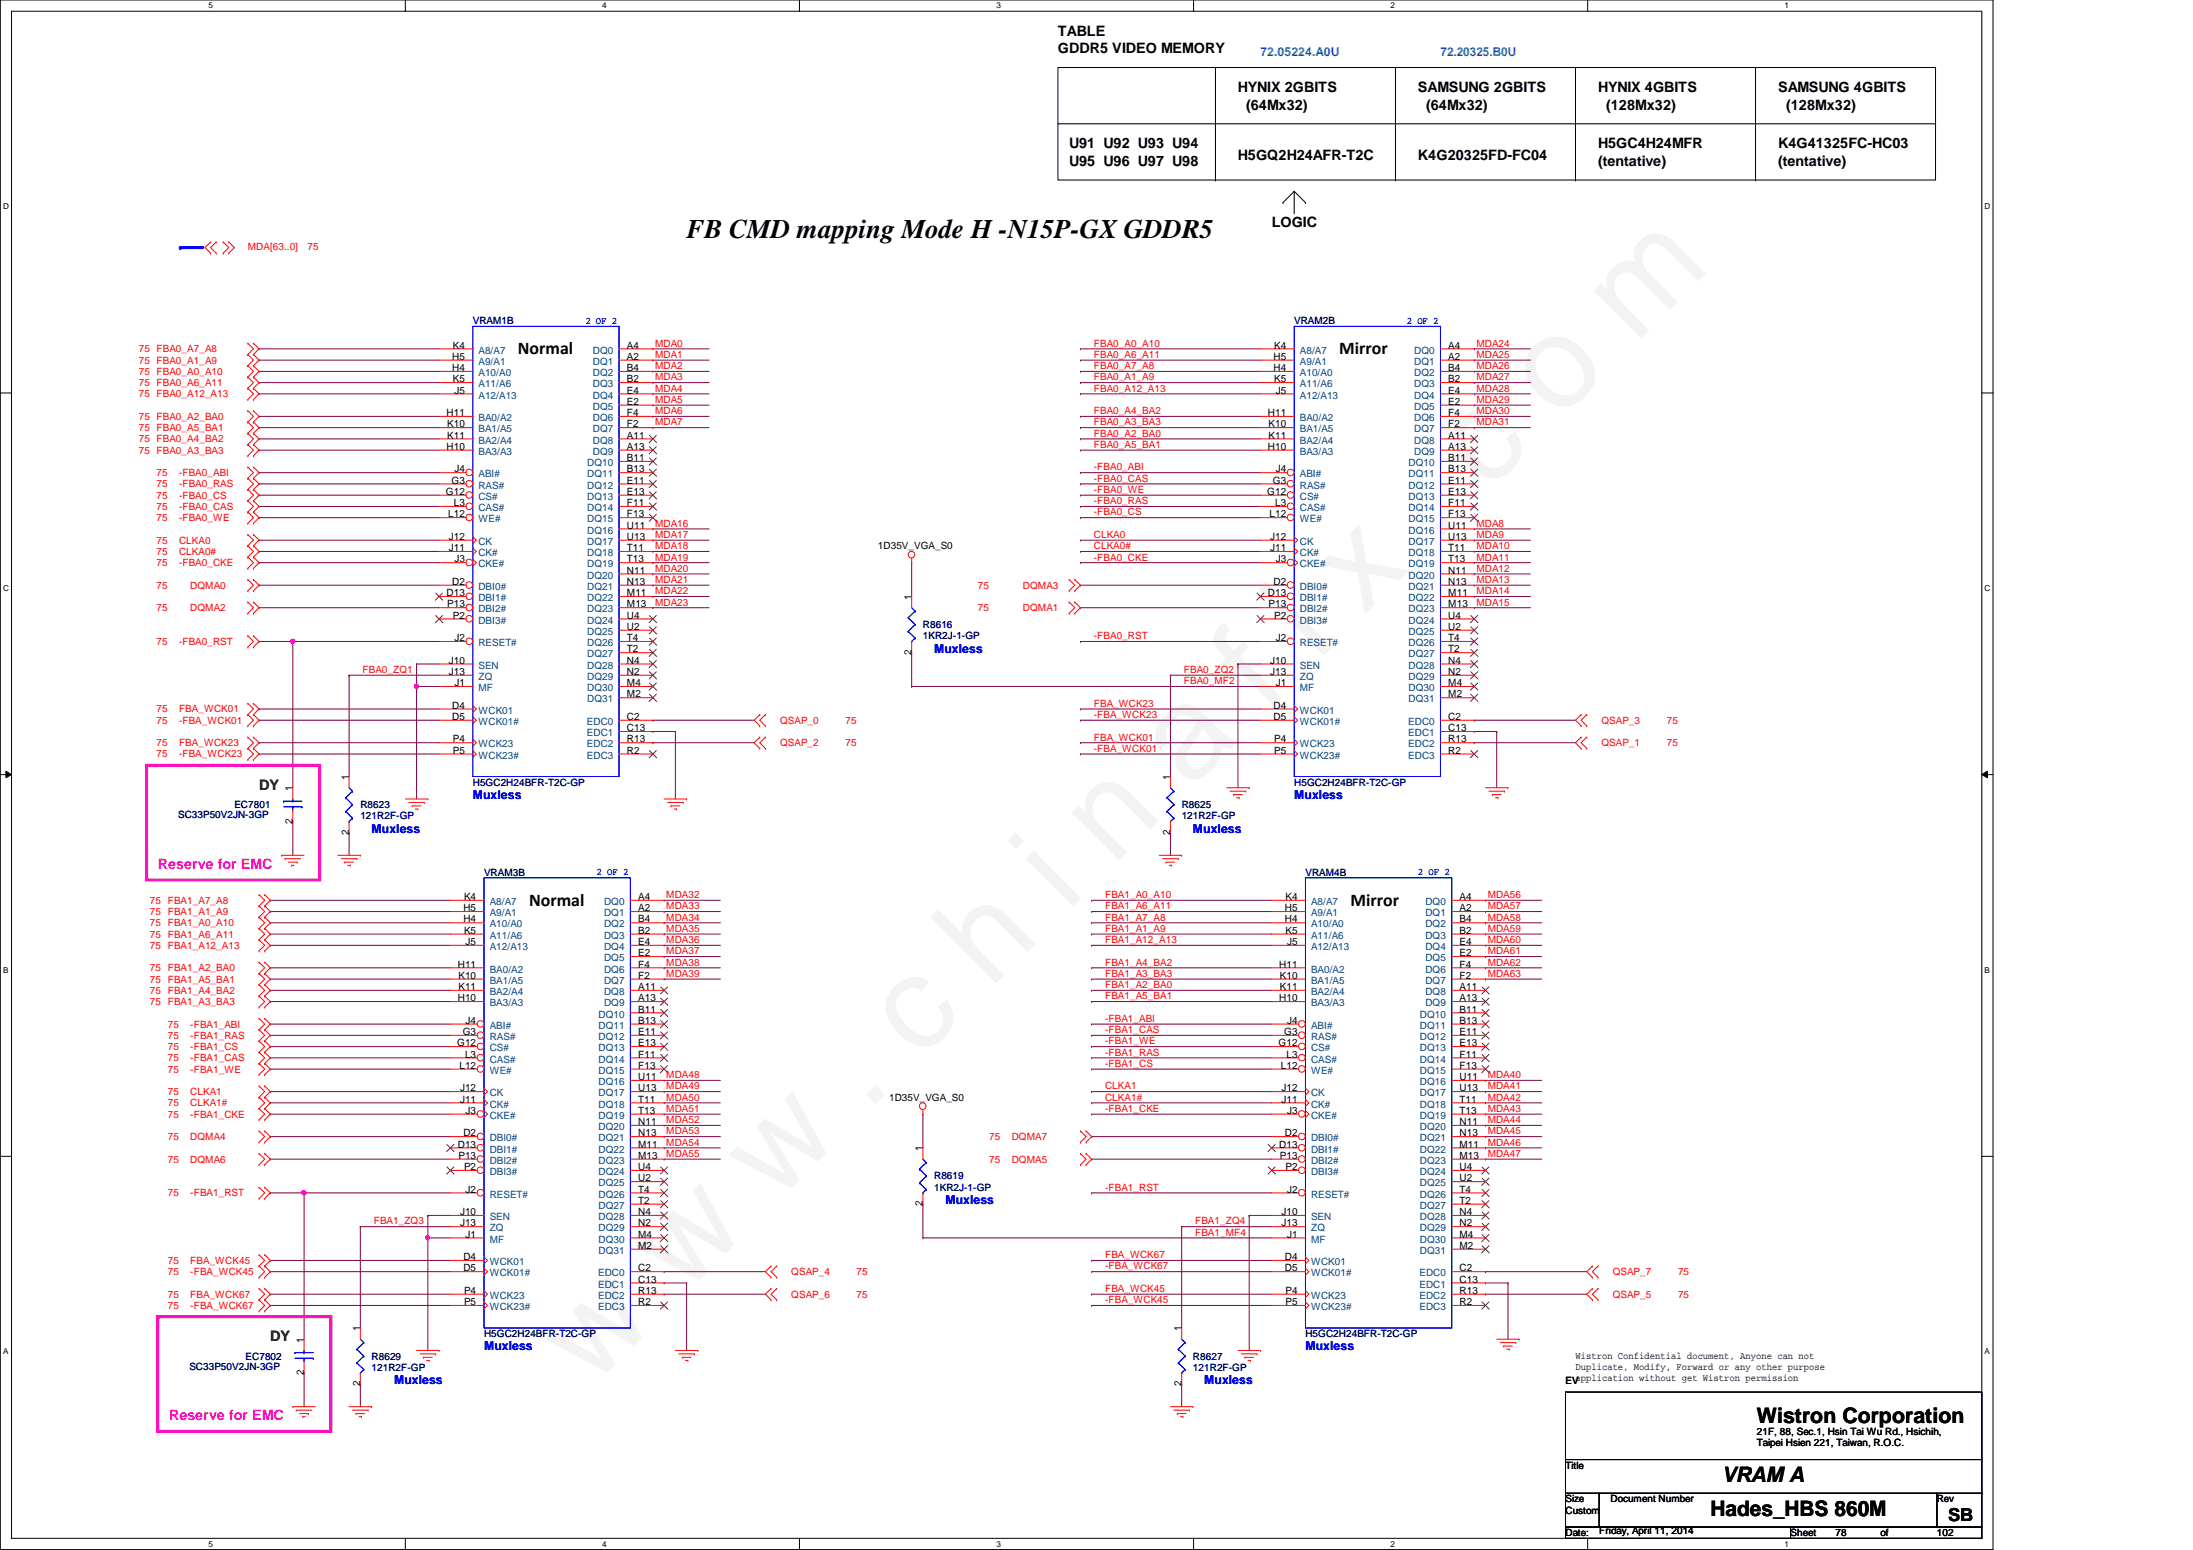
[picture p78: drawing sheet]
<svg xmlns="http://www.w3.org/2000/svg" width="297mm" height="210mm" viewBox="0 0 297 210" stroke-linecap="round" stroke-linejoin="round" font-family="sans-serif">
<defs><g id="words">
<text font-size="17.6" fill="#f00" x="80.1" y="188" transform="rotate(-45 80.1 188)">w w w . c h i n a f i x . c o m</text>
<text font-size="3.6" x="93" y="32.3">FB CMD mapping Mode H -N15P-GX GDDR5</text>
<g font-size="2.9">
<text x="238" y="192.7">Wistron Corporation</text>
<text x="233.2" y="200.7">VRAM A</text>
<text x="231.7" y="205.4">Hades_HBS 860M</text>
</g>
<g font-size="2.4">
<text x="70.1" y="48">Normal</text>
<text x="181.4" y="48">Mirror</text>
<text x="71.7" y="122.7">Normal</text>
<text x="182.9" y="122.7">Mirror</text>
<text x="263.9" y="206">SB</text>
</g>
<g font-size="1.9">
<text x="143.3" y="4.9">TABLE</text>
<text x="143.3" y="7.2">GDDR5 VIDEO MEMORY</text>
<text x="167.7" y="12.5">HYNIX 2GBITS</text>
<text x="168.8" y="14.9">(64Mx32)</text>
<text x="192.1" y="12.5">SAMSUNG 2GBITS</text>
<text x="193.2" y="14.9">(64Mx32)</text>
<text x="216.4" y="12.5">HYNIX 4GBITS</text>
<text x="217.5" y="14.9">(128Mx32)</text>
<text x="240.8" y="12.5">SAMSUNG 4GBITS</text>
<text x="241.9" y="14.9">(128Mx32)</text>
<text x="144.8" y="20.1">U91 U92 U93 U94</text>
<text x="144.8" y="22.5">U95 U96 U97 U98</text>
<text x="167.7" y="21.6">H5GQ2H24AFR-T2C</text>
<text x="192.1" y="21.6">K4G20325FD-FC04</text>
<text x="216.4" y="20.1">H5GC4H24MFR</text>
<text x="216.4" y="22.5">(tentative)</text>
<text x="240.8" y="20.1">K4G41325FC-HC03</text>
<text x="240.8" y="22.5">(tentative)</text>
<text x="172.3" y="30.8">LOGIC</text>
</g>
<g font-size="1.9" fill="#008000">
<text x="35.1" y="107">DY</text>
<text x="36.6" y="181.7">DY</text>
</g>
<g font-size="1.9" fill="#f0f">
<text x="21.4" y="117.6">Reserve for EMC</text>
<text x="22.9" y="192.3">Reserve for EMC</text>
</g>
<g font-size="1.7" fill="#0080ff">
<text x="170.7" y="7.6">72.05224.A0U</text>
<text x="195.1" y="7.6">72.20325.B0U</text>
</g>
<g font-size="1.7" fill="#00f">
<text x="126.5" y="88.4">Muxless</text>
<text x="50.3" y="112.8">Muxless</text>
<text x="64" y="108.2">Muxless</text>
<text x="161.6" y="112.8">Muxless</text>
<text x="175.3" y="108.2">Muxless</text>
<text x="128.1" y="163.1">Muxless</text>
<text x="65.6" y="182.9">Muxless</text>
<text x="176.8" y="182.9">Muxless</text>
<text x="53.4" y="187.5">Muxless</text>
<text x="163.1" y="187.5">Muxless</text>
</g>
<g font-size="1.4" fill="#f00">
<text x="33.6" y="33.8">MDA[63..0]</text>
<text x="41.7" y="33.8">75</text>
<text x="18.8" y="47.7">75 FBA0_A7_A8</text>
<text x="88.7" y="46.9">MDA0</text>
<text x="148.2" y="46.9">FBA0_A0_A10</text>
<text x="200" y="46.9">MDA24</text>
<text x="18.8" y="50.8">75 FBA0_A0_A10</text>
<text x="18.8" y="49.2">75 FBA0_A1_A9</text>
<text x="18.8" y="52.3">75 FBA0_A6_A11</text>
<text x="18.8" y="53.8">75 FBA0_A12_A13</text>
<text x="88.7" y="48.5">MDA1</text>
<text x="88.7" y="51.5">MDA3</text>
<text x="88.7" y="50">MDA2</text>
<text x="88.7" y="53">MDA4</text>
<text x="148.2" y="51.5">FBA0_A1_A9</text>
<text x="148.2" y="48.5">FBA0_A6_A11</text>
<text x="148.2" y="50">FBA0_A7_A8</text>
<text x="148.2" y="53">FBA0_A12_A13</text>
<text x="200" y="48.5">MDA25</text>
<text x="200" y="53">MDA28</text>
<text x="200" y="51.5">MDA27</text>
<text x="200" y="50">MDA26</text>
<text x="18.8" y="56.9">75 FBA0_A2_BA0</text>
<text x="18.8" y="59.9">75 FBA0_A4_BA2</text>
<text x="18.8" y="58.4">75 FBA0_A5_BA1</text>
<text x="88.7" y="54.6">MDA5</text>
<text x="88.7" y="56.1">MDA6</text>
<text x="88.7" y="57.6">MDA7</text>
<text x="148.2" y="59.1">FBA0_A2_BA0</text>
<text x="148.2" y="57.6">FBA0_A3_BA3</text>
<text x="148.2" y="56.1">FBA0_A4_BA2</text>
<text x="200" y="57.6">MDA31</text>
<text x="200" y="56.1">MDA30</text>
<text x="200" y="54.6">MDA29</text>
<text x="18.8" y="61.4">75 FBA0_A3_BA3</text>
<text x="21.2" y="66">75</text>
<text x="21.2" y="64.5">75</text>
<text x="24.3" y="66">-FBA0_RAS</text>
<text x="24.3" y="64.5">-FBA0_ABI</text>
<text x="148.2" y="63.7">-FBA0_ABI</text>
<text x="148.2" y="60.7">FBA0_A5_BA1</text>
<text x="148.2" y="65.2">-FBA0_CAS</text>
<text x="21.2" y="69">75</text>
<text x="21.2" y="70.6">75</text>
<text x="21.2" y="67.5">75</text>
<text x="24.3" y="69">-FBA0_CAS</text>
<text x="24.3" y="70.6">-FBA0_WE</text>
<text x="24.3" y="67.5">-FBA0_CS</text>
<text x="88.7" y="71.3">MDA16</text>
<text x="148.2" y="68.3">-FBA0_RAS</text>
<text x="148.2" y="66.8">-FBA0_WE</text>
<text x="148.2" y="69.8">-FBA0_CS</text>
<text x="200" y="71.3">MDA8</text>
<text x="21.2" y="76.7">75</text>
<text x="21.2" y="73.6">75</text>
<text x="21.2" y="75.1">75</text>
<text x="24.3" y="76.7">-FBA0_CKE</text>
<text x="24.3" y="73.6">CLKA0</text>
<text x="24.3" y="75.1">CLKA0#</text>
<text x="88.7" y="72.9">MDA17</text>
<text x="88.7" y="77.4">MDA20</text>
<text x="88.7" y="75.9">MDA19</text>
<text x="88.7" y="74.4">MDA18</text>
<text x="148.2" y="75.9">-FBA0_CKE</text>
<text x="148.2" y="72.9">CLKA0</text>
<text x="148.2" y="74.4">CLKA0#</text>
<text x="200" y="72.9">MDA9</text>
<text x="200" y="77.4">MDA12</text>
<text x="200" y="75.9">MDA11</text>
<text x="200" y="74.4">MDA10</text>
<text x="21.2" y="82.8">75</text>
<text x="21.2" y="79.7">75</text>
<text x="25.8" y="82.8">DQMA2</text>
<text x="25.8" y="79.7">DQMA0</text>
<text x="88.7" y="82">MDA23</text>
<text x="88.7" y="80.5">MDA22</text>
<text x="88.7" y="79">MDA21</text>
<text x="132.5" y="82.8">75</text>
<text x="132.5" y="79.7">75</text>
<text x="138.6" y="82.8">DQMA1</text>
<text x="138.6" y="79.7">DQMA3</text>
<text x="200" y="82">MDA15</text>
<text x="200" y="80.5">MDA14</text>
<text x="200" y="79">MDA13</text>
<text x="21.2" y="87.3">75</text>
<text x="24.3" y="87.3">-FBA0_RST</text>
<text x="148.2" y="86.6">-FBA0_RST</text>
<text x="49.1" y="91.1">FBA0_ZQ1</text>
<text x="148.2" y="95.7">FBA_WCK23</text>
<text x="160.4" y="92.7">FBA0_MF2</text>
<text x="160.4" y="91.1">FBA0_ZQ2</text>
<text x="21.2" y="101">75</text>
<text x="21.2" y="96.5">75</text>
<text x="21.2" y="98">75</text>
<text x="24.3" y="101">FBA_WCK23</text>
<text x="24.3" y="96.5">FBA_WCK01</text>
<text x="24.3" y="98">-FBA_WCK01</text>
<text x="105.7" y="101">QSAP_2</text>
<text x="105.7" y="98">QSAP_0</text>
<text x="114.5" y="101">75</text>
<text x="114.5" y="98">75</text>
<text x="148.2" y="100.3">FBA_WCK01</text>
<text x="148.2" y="101.8">-FBA_WCK01</text>
<text x="148.2" y="97.2">-FBA_WCK23</text>
<text x="216.9" y="98">QSAP_3</text>
<text x="216.9" y="101">QSAP_1</text>
<text x="225.8" y="98">75</text>
<text x="225.8" y="101">75</text>
<text x="21.2" y="102.6">75</text>
<text x="24.3" y="102.6">-FBA_WCK23</text>
<text x="20.3" y="125.4">75 FBA1_A0_A10</text>
<text x="20.3" y="123.9">75 FBA1_A1_A9</text>
<text x="20.3" y="122.4">75 FBA1_A7_A8</text>
<text x="90.3" y="123.1">MDA33</text>
<text x="90.3" y="121.6">MDA32</text>
<text x="90.3" y="124.7">MDA34</text>
<text x="149.7" y="121.6">FBA1_A0_A10</text>
<text x="149.7" y="123.1">FBA1_A6_A11</text>
<text x="149.7" y="124.7">FBA1_A7_A8</text>
<text x="201.5" y="121.6">MDA56</text>
<text x="201.5" y="124.7">MDA58</text>
<text x="201.5" y="123.1">MDA57</text>
<text x="20.3" y="131.5">75 FBA1_A2_BA0</text>
<text x="20.3" y="127">75 FBA1_A6_A11</text>
<text x="20.3" y="128.5">75 FBA1_A12_A13</text>
<text x="90.3" y="126.2">MDA35</text>
<text x="90.3" y="130.8">MDA38</text>
<text x="90.3" y="129.2">MDA37</text>
<text x="90.3" y="127.7">MDA36</text>
<text x="149.7" y="126.2">FBA1_A1_A9</text>
<text x="149.7" y="130.8">FBA1_A4_BA2</text>
<text x="149.7" y="127.7">FBA1_A12_A13</text>
<text x="201.5" y="126.2">MDA59</text>
<text x="201.5" y="127.7">MDA60</text>
<text x="201.5" y="129.2">MDA61</text>
<text x="201.5" y="130.8">MDA62</text>
<text x="20.3" y="136.1">75 FBA1_A3_BA3</text>
<text x="20.3" y="134.6">75 FBA1_A4_BA2</text>
<text x="20.3" y="133.1">75 FBA1_A5_BA1</text>
<text x="90.3" y="132.3">MDA39</text>
<text x="149.7" y="133.8">FBA1_A2_BA0</text>
<text x="149.7" y="132.3">FBA1_A3_BA3</text>
<text x="149.7" y="135.3">FBA1_A5_BA1</text>
<text x="201.5" y="132.3">MDA63</text>
<text x="22.7" y="140.7">75</text>
<text x="22.7" y="143.7">75</text>
<text x="22.7" y="142.2">75</text>
<text x="22.7" y="139.1">75</text>
<text x="25.8" y="140.7">-FBA1_RAS</text>
<text x="25.8" y="143.7">-FBA1_CAS</text>
<text x="25.8" y="142.2">-FBA1_CS</text>
<text x="25.8" y="139.1">-FBA1_ABI</text>
<text x="149.7" y="138.4">-FBA1_ABI</text>
<text x="149.7" y="143">-FBA1_RAS</text>
<text x="149.7" y="139.9">-FBA1_CAS</text>
<text x="149.7" y="141.4">-FBA1_WE</text>
<text x="22.7" y="145.2">75</text>
<text x="22.7" y="148.3">75</text>
<text x="22.7" y="149.8">75</text>
<text x="25.8" y="145.2">-FBA1_WE</text>
<text x="25.8" y="148.3">CLKA1</text>
<text x="25.8" y="149.8">CLKA1#</text>
<text x="90.3" y="149.1">MDA50</text>
<text x="90.3" y="147.5">MDA49</text>
<text x="90.3" y="146">MDA48</text>
<text x="149.7" y="144.5">-FBA1_CS</text>
<text x="149.7" y="147.5">CLKA1</text>
<text x="149.7" y="149.1">CLKA1#</text>
<text x="201.5" y="146">MDA40</text>
<text x="201.5" y="149.1">MDA42</text>
<text x="201.5" y="147.5">MDA41</text>
<text x="22.7" y="151.3">75</text>
<text x="22.7" y="154.4">75</text>
<text x="25.8" y="151.3">-FBA1_CKE</text>
<text x="25.8" y="154.4">DQMA4</text>
<text x="90.3" y="150.6">MDA51</text>
<text x="90.3" y="155.2">MDA54</text>
<text x="90.3" y="153.6">MDA53</text>
<text x="90.3" y="152.1">MDA52</text>
<text x="134" y="154.4">75</text>
<text x="137" y="154.4">DQMA7</text>
<text x="149.7" y="150.6">-FBA1_CKE</text>
<text x="201.5" y="152.1">MDA44</text>
<text x="201.5" y="150.6">MDA43</text>
<text x="201.5" y="155.2">MDA46</text>
<text x="201.5" y="153.6">MDA45</text>
<text x="22.7" y="157.4">75</text>
<text x="25.8" y="157.4">DQMA6</text>
<text x="90.3" y="156.7">MDA55</text>
<text x="134" y="157.4">75</text>
<text x="137" y="157.4">DQMA5</text>
<text x="149.7" y="161.2">-FBA1_RST</text>
<text x="201.5" y="156.7">MDA47</text>
<text x="22.7" y="162">75</text>
<text x="25.8" y="162">-FBA1_RST</text>
<text x="50.6" y="165.8">FBA1_ZQ3</text>
<text x="161.9" y="167.3">FBA1_MF4</text>
<text x="161.9" y="165.8">FBA1_ZQ4</text>
<text x="22.7" y="171.2">75</text>
<text x="22.7" y="172.7">75</text>
<text x="25.8" y="171.2">FBA_WCK45</text>
<text x="25.8" y="172.7">-FBA_WCK45</text>
<text x="107.2" y="172.7">QSAP_4</text>
<text x="116" y="172.7">75</text>
<text x="149.7" y="170.4">FBA_WCK67</text>
<text x="149.7" y="171.9">-FBA_WCK67</text>
<text x="218.4" y="172.7">QSAP_7</text>
<text x="227.3" y="172.7">75</text>
<text x="22.7" y="175.7">75</text>
<text x="22.7" y="177.2">75</text>
<text x="25.8" y="175.7">FBA_WCK67</text>
<text x="25.8" y="177.2">-FBA_WCK67</text>
<text x="107.2" y="175.7">QSAP_6</text>
<text x="116" y="175.7">75</text>
<text x="149.7" y="175">FBA_WCK45</text>
<text x="149.7" y="176.5">-FBA_WCK45</text>
<text x="218.4" y="175.7">QSAP_5</text>
<text x="227.3" y="175.7">75</text>
</g>
<g font-size="1.4">
<text x="61.3" y="47.2">K4</text>
<text x="84.9" y="47.2">A4</text>
<text x="172.6" y="47.2">K4</text>
<text x="196.2" y="47.2">A4</text>
<text x="61.3" y="50.2">H4</text>
<text x="61.3" y="48.7">H5</text>
<text x="61.3" y="51.8">K5</text>
<text x="61.5" y="53.3">J5</text>
<text x="84.9" y="48.7">A2</text>
<text x="84.9" y="50.2">B4</text>
<text x="84.9" y="51.8">B2</text>
<text x="84.9" y="53.3">E4</text>
<text x="172.5" y="50.2">H4</text>
<text x="172.5" y="48.7">H5</text>
<text x="172.6" y="51.8">K5</text>
<text x="172.8" y="53.3">J5</text>
<text x="196.2" y="48.7">A2</text>
<text x="196.2" y="50.2">B4</text>
<text x="196.2" y="51.8">B2</text>
<text x="196.2" y="53.3">E4</text>
<text x="60.5" y="56.3">H11</text>
<text x="60.6" y="57.9">K10</text>
<text x="60.6" y="59.4">K11</text>
<text x="84.9" y="54.8">E2</text>
<text x="84.9" y="56.3">F4</text>
<text x="84.9" y="57.9">F2</text>
<text x="84.9" y="59.4">A11</text>
<text x="171.7" y="56.3">H11</text>
<text x="171.8" y="57.9">K10</text>
<text x="171.8" y="59.4">K11</text>
<text x="196.2" y="54.8">E2</text>
<text x="196.2" y="56.3">F4</text>
<text x="196.2" y="57.9">F2</text>
<text x="196.2" y="59.4">A11</text>
<text x="60.5" y="60.9">H10</text>
<text x="61.2" y="65.5">G3</text>
<text x="61.5" y="64">J4</text>
<text x="84.9" y="62.4">B11</text>
<text x="84.9" y="64">B13</text>
<text x="84.9" y="65.5">E11</text>
<text x="84.9" y="60.9">A13</text>
<text x="171.7" y="60.9">H10</text>
<text x="172.4" y="65.5">G3</text>
<text x="172.8" y="64">J4</text>
<text x="196.2" y="62.4">B11</text>
<text x="196.2" y="64">B13</text>
<text x="196.2" y="65.5">E11</text>
<text x="196.2" y="60.9">A13</text>
<text x="60.4" y="67">G12</text>
<text x="60.7" y="70.1">L12</text>
<text x="61.5" y="68.5">L3</text>
<text x="84.9" y="67">E13</text>
<text x="84.9" y="68.5">F11</text>
<text x="84.9" y="70.1">F13</text>
<text x="84.9" y="71.6">U11</text>
<text x="171.7" y="67">G12</text>
<text x="172" y="70.1">L12</text>
<text x="172.7" y="68.5">L3</text>
<text x="196.2" y="67">E13</text>
<text x="196.2" y="68.5">F11</text>
<text x="196.2" y="70.1">F13</text>
<text x="196.2" y="71.6">U11</text>
<text x="60.8" y="74.6">J11</text>
<text x="60.8" y="73.1">J12</text>
<text x="61.5" y="76.2">J3</text>
<text x="84.9" y="73.1">U13</text>
<text x="84.9" y="74.6">T11</text>
<text x="84.9" y="76.2">T13</text>
<text x="84.9" y="77.7">N11</text>
<text x="118.9" y="74.4">1D35V_VGA_S0</text>
<text x="172" y="74.6">J11</text>
<text x="172" y="73.1">J12</text>
<text x="172.8" y="76.2">J3</text>
<text x="196.2" y="73.1">U13</text>
<text x="196.2" y="74.6">T11</text>
<text x="196.2" y="76.2">T13</text>
<text x="196.2" y="77.7">N11</text>
<text x="60.5" y="80.7">D13</text>
<text x="60.6" y="82.3">P13</text>
<text x="61.3" y="79.2">D2</text>
<text x="61.3" y="83.8">P2</text>
<text x="84.9" y="79.2">N13</text>
<text x="84.9" y="80.7">M11</text>
<text x="84.9" y="82.3">M13</text>
<text x="84.9" y="83.8">U4</text>
<text x="123.4" y="81.2" transform="rotate(-90 123.4 81.2)">1</text>
<text x="171.7" y="80.7">D13</text>
<text x="171.8" y="82.3">P13</text>
<text x="172.5" y="79.2">D2</text>
<text x="172.6" y="83.8">P2</text>
<text x="196.2" y="79.2">N13</text>
<text x="196.2" y="80.7">M11</text>
<text x="196.2" y="82.3">M13</text>
<text x="196.2" y="83.8">U4</text>
<text x="60.8" y="89.9">J10</text>
<text x="61.5" y="86.8">J2</text>
<text x="84.9" y="85.3">U2</text>
<text x="84.9" y="86.8">T4</text>
<text x="84.9" y="88.3">T2</text>
<text x="84.9" y="89.9">N4</text>
<text x="123.4" y="88.7" transform="rotate(-90 123.4 88.7)">2</text>
<text x="172" y="89.9">J10</text>
<text x="172.8" y="86.8">J2</text>
<text x="196.2" y="85.3">U2</text>
<text x="196.2" y="86.8">T4</text>
<text x="196.2" y="88.3">T2</text>
<text x="196.2" y="89.9">N4</text>
<text x="60.8" y="91.4">J13</text>
<text x="61.3" y="96">D4</text>
<text x="61.5" y="92.9">J1</text>
<text x="84.9" y="91.4">N2</text>
<text x="84.9" y="92.9">M4</text>
<text x="84.9" y="94.4">M2</text>
<text x="172" y="91.4">J13</text>
<text x="172.5" y="96">D4</text>
<text x="172.8" y="92.9">J1</text>
<text x="196.2" y="91.4">N2</text>
<text x="196.2" y="92.9">M4</text>
<text x="196.2" y="94.4">M2</text>
<text x="61.3" y="97.5">D5</text>
<text x="61.3" y="100.5">P4</text>
<text x="84.9" y="97.5">C2</text>
<text x="84.9" y="99">C13</text>
<text x="84.9" y="100.5">R13</text>
<text x="172.5" y="97.5">D5</text>
<text x="172.6" y="100.5">P4</text>
<text x="196.2" y="97.5">C2</text>
<text x="196.2" y="99">C13</text>
<text x="196.2" y="100.5">R13</text>
<text x="39.6" y="107.1" transform="rotate(-90 39.6 107.1)">1</text>
<text x="47.2" y="105.6" transform="rotate(-90 47.2 105.6)">1</text>
<text x="61.3" y="102.1">P5</text>
<text x="84.9" y="102.1">R2</text>
<text x="158.5" y="105.6" transform="rotate(-90 158.5 105.6)">1</text>
<text x="172.6" y="102.1">P5</text>
<text x="196.2" y="102.1">R2</text>
<text x="39.6" y="111.5" transform="rotate(-90 39.6 111.5)">2</text>
<text x="47.2" y="113.1" transform="rotate(-90 47.2 113.1)">2</text>
<text x="158.5" y="113.1" transform="rotate(-90 158.5 113.1)">2</text>
<text x="62.8" y="124.9">H4</text>
<text x="62.8" y="123.4">H5</text>
<text x="62.9" y="121.9">K4</text>
<text x="86.4" y="121.9">A4</text>
<text x="86.4" y="123.4">A2</text>
<text x="86.4" y="124.9">B4</text>
<text x="174" y="124.9">H4</text>
<text x="174" y="123.4">H5</text>
<text x="174.1" y="121.9">K4</text>
<text x="197.7" y="121.9">A4</text>
<text x="197.7" y="123.4">A2</text>
<text x="197.7" y="124.9">B4</text>
<text x="62" y="131">H11</text>
<text x="62.9" y="126.4">K5</text>
<text x="63.1" y="128">J5</text>
<text x="86.4" y="126.4">B2</text>
<text x="86.4" y="128">E4</text>
<text x="86.4" y="129.5">E2</text>
<text x="86.4" y="131">F4</text>
<text x="173.3" y="131">H11</text>
<text x="174.1" y="126.4">K5</text>
<text x="174.3" y="128">J5</text>
<text x="197.7" y="126.4">B2</text>
<text x="197.7" y="128">E4</text>
<text x="197.7" y="129.5">E2</text>
<text x="197.7" y="131">F4</text>
<text x="62" y="135.6">H10</text>
<text x="62.1" y="132.5">K10</text>
<text x="62.1" y="134.1">K11</text>
<text x="86.4" y="137.1">B11</text>
<text x="86.4" y="132.5">F2</text>
<text x="86.4" y="134.1">A11</text>
<text x="86.4" y="135.6">A13</text>
<text x="173.3" y="135.6">H10</text>
<text x="173.4" y="132.5">K10</text>
<text x="173.4" y="134.1">K11</text>
<text x="197.7" y="137.1">B11</text>
<text x="197.7" y="132.5">F2</text>
<text x="197.7" y="134.1">A11</text>
<text x="197.7" y="135.6">A13</text>
<text x="61.9" y="141.7">G12</text>
<text x="62.7" y="140.2">G3</text>
<text x="63" y="143.2">L3</text>
<text x="63.1" y="138.6">J4</text>
<text x="86.4" y="138.6">B13</text>
<text x="86.4" y="140.2">E11</text>
<text x="86.4" y="141.7">E13</text>
<text x="86.4" y="143.2">F11</text>
<text x="173.2" y="141.7">G12</text>
<text x="173.9" y="140.2">G3</text>
<text x="174.2" y="143.2">L3</text>
<text x="174.3" y="138.6">J4</text>
<text x="197.7" y="138.6">B13</text>
<text x="197.7" y="140.2">E11</text>
<text x="197.7" y="141.7">E13</text>
<text x="197.7" y="143.2">F11</text>
<text x="62.2" y="144.7">L12</text>
<text x="62.3" y="149.3">J11</text>
<text x="62.3" y="147.8">J12</text>
<text x="86.4" y="144.7">F13</text>
<text x="86.4" y="146.3">U11</text>
<text x="86.4" y="147.8">U13</text>
<text x="86.4" y="149.3">T11</text>
<text x="120.4" y="149.1">1D35V_VGA_S0</text>
<text x="173.5" y="144.7">L12</text>
<text x="173.6" y="149.3">J11</text>
<text x="173.6" y="147.8">J12</text>
<text x="197.7" y="144.7">F13</text>
<text x="197.7" y="146.3">U11</text>
<text x="197.7" y="147.8">U13</text>
<text x="197.7" y="149.3">T11</text>
<text x="62" y="155.4">D13</text>
<text x="62.8" y="153.9">D2</text>
<text x="63.1" y="150.8">J3</text>
<text x="86.4" y="150.8">T13</text>
<text x="86.4" y="152.4">N11</text>
<text x="86.4" y="153.9">N13</text>
<text x="86.4" y="155.4">M11</text>
<text x="125" y="155.9" transform="rotate(-90 125 155.9)">1</text>
<text x="173.3" y="155.4">D13</text>
<text x="174" y="153.9">D2</text>
<text x="174.3" y="150.8">J3</text>
<text x="197.7" y="150.8">T13</text>
<text x="197.7" y="152.4">N11</text>
<text x="197.7" y="153.9">N13</text>
<text x="197.7" y="155.4">M11</text>
<text x="62.1" y="156.9">P13</text>
<text x="62.9" y="158.5">P2</text>
<text x="63.1" y="161.5">J2</text>
<text x="86.4" y="156.9">M13</text>
<text x="86.4" y="158.5">U4</text>
<text x="86.4" y="160">U2</text>
<text x="86.4" y="161.5">T4</text>
<text x="173.4" y="156.9">P13</text>
<text x="174.1" y="158.5">P2</text>
<text x="174.3" y="161.5">J2</text>
<text x="197.7" y="156.9">M13</text>
<text x="197.7" y="158.5">U4</text>
<text x="197.7" y="160">U2</text>
<text x="197.7" y="161.5">T4</text>
<text x="62.3" y="166.1">J13</text>
<text x="62.3" y="164.5">J10</text>
<text x="63.1" y="167.6">J1</text>
<text x="86.4" y="163">T2</text>
<text x="86.4" y="164.5">N4</text>
<text x="86.4" y="166.1">N2</text>
<text x="86.4" y="167.6">M4</text>
<text x="125" y="163.4" transform="rotate(-90 125 163.4)">2</text>
<text x="173.6" y="166.1">J13</text>
<text x="173.6" y="164.5">J10</text>
<text x="174.3" y="167.6">J1</text>
<text x="197.7" y="163">T2</text>
<text x="197.7" y="164.5">N4</text>
<text x="197.7" y="166.1">N2</text>
<text x="197.7" y="167.6">M4</text>
<text x="62.8" y="172.2">D5</text>
<text x="62.8" y="170.6">D4</text>
<text x="86.4" y="169.1">M2</text>
<text x="86.4" y="172.2">C2</text>
<text x="86.4" y="173.7">C13</text>
<text x="174" y="172.2">D5</text>
<text x="174" y="170.6">D4</text>
<text x="197.7" y="169.1">M2</text>
<text x="197.7" y="172.2">C2</text>
<text x="197.7" y="173.7">C13</text>
<text x="62.9" y="175.2">P4</text>
<text x="62.9" y="176.7">P5</text>
<text x="86.4" y="175.2">R13</text>
<text x="86.4" y="176.7">R2</text>
<text x="174.1" y="175.2">P4</text>
<text x="174.1" y="176.7">P5</text>
<text x="197.7" y="175.2">R13</text>
<text x="197.7" y="176.7">R2</text>
<text x="41.1" y="181.8" transform="rotate(-90 41.1 181.8)">1</text>
<text x="48.8" y="180.3" transform="rotate(-90 48.8 180.3)">1</text>
<text x="160" y="180.3" transform="rotate(-90 160 180.3)">1</text>
<text x="213.4" y="184">Wistron Confidential document, Anyone can not</text>
<text x="213.4" y="185.5">Duplicate, Modify, Forward or any other purpose</text>
<text x="41.1" y="186.2" transform="rotate(-90 41.1 186.2)">2</text>
<text x="48.8" y="187.7" transform="rotate(-90 48.8 187.7)">2</text>
<text x="160" y="187.7" transform="rotate(-90 160 187.7)">2</text>
<text x="212" y="187.5">EV</text>
<text x="213.4" y="187.1">application without get Wistron permission</text>
<text x="238" y="194.3">21F, 88, Sec.1, Hsin Tai Wu Rd., Hsichih,</text>
<text x="238" y="195.9">Taipei Hsien 221, Taiwan, R.O.C.</text>
<text x="212" y="198.9">Title</text>
<text x="212" y="203.5">Size</text>
<text x="218.1" y="203.5">Document Number</text>
<text x="262.3" y="203.5">Rev</text>
<text x="212" y="208">Date:</text>
<text x="212" y="205">Custom</text>
<text x="216.6" y="207.7">Friday, April 11, 2014</text>
<text x="242.5" y="208">Sheet</text>
<text x="248.6" y="208">78</text>
<text x="254.7" y="208">of</text>
<text x="262.3" y="208">102</text>
</g>
<g font-size="1.4" fill="#000080">
<text x="64" y="43.9">VRAM1B</text>
<text x="175.3" y="43.9">VRAM2B</text>
<text x="125" y="85">R8616</text>
<text x="125" y="86.6">1KR2J-1-GP</text>
<text x="64" y="106.4">H5GC2H24BFR-T2C-GP</text>
<text x="175.3" y="106.4">H5GC2H24BFR-T2C-GP</text>
<text x="24.1" y="110.8">SC33P50V2JN-3GP</text>
<text x="31.7" y="109.4">EC7801</text>
<text x="48.8" y="109.4">R8623</text>
<text x="48.8" y="111">121R2F-GP</text>
<text x="160.1" y="109.4">R8625</text>
<text x="160.1" y="111">121R2F-GP</text>
<text x="65.6" y="118.6">VRAM3B</text>
<text x="176.8" y="118.6">VRAM4B</text>
<text x="126.5" y="159.7">R8619</text>
<text x="126.5" y="161.2">1KR2J-1-GP</text>
<text x="25.7" y="185.5">SC33P50V2JN-3GP</text>
<text x="33.3" y="184.1">EC7802</text>
<text x="50.3" y="184.1">R8629</text>
<text x="50.3" y="185.6">121R2F-GP</text>
<text x="65.6" y="181.1">H5GC2H24BFR-T2C-GP</text>
<text x="161.6" y="184.1">R8627</text>
<text x="161.6" y="185.6">121R2F-GP</text>
<text x="176.8" y="181.1">H5GC2H24BFR-T2C-GP</text>
</g>
<g font-size="1.4" fill="#004080">
<text x="64.8" y="47.9">A8/A7</text>
<text x="80.3" y="47.9">DQ0</text>
<text x="176.1" y="47.9">A8/A7</text>
<text x="191.6" y="47.9">DQ0</text>
<text x="64.8" y="54">A12/A13</text>
<text x="64.8" y="50.9">A10/A0</text>
<text x="64.8" y="49.4">A9/A1</text>
<text x="64.8" y="52.5">A11/A6</text>
<text x="80.3" y="49.4">DQ1</text>
<text x="80.3" y="50.9">DQ2</text>
<text x="80.3" y="52.5">DQ3</text>
<text x="80.3" y="54">DQ4</text>
<text x="176.1" y="54">A12/A13</text>
<text x="176.1" y="50.9">A10/A0</text>
<text x="176.1" y="49.4">A9/A1</text>
<text x="176.1" y="52.5">A11/A6</text>
<text x="191.6" y="49.4">DQ1</text>
<text x="191.6" y="50.9">DQ2</text>
<text x="191.6" y="52.5">DQ3</text>
<text x="191.6" y="54">DQ4</text>
<text x="64.8" y="57">BA0/A2</text>
<text x="64.8" y="58.5">BA1/A5</text>
<text x="80.3" y="55.5">DQ5</text>
<text x="80.3" y="57">DQ6</text>
<text x="80.3" y="58.5">DQ7</text>
<text x="176.1" y="57">BA0/A2</text>
<text x="176.1" y="58.5">BA1/A5</text>
<text x="191.6" y="55.5">DQ5</text>
<text x="191.6" y="57">DQ6</text>
<text x="191.6" y="58.5">DQ7</text>
<text x="64.8" y="61.6">BA3/A3</text>
<text x="64.8" y="60.1">BA2/A4</text>
<text x="64.8" y="64.6">ABI#</text>
<text x="79.5" y="63.1">DQ10</text>
<text x="79.5" y="64.6">DQ11</text>
<text x="80.3" y="60.1">DQ8</text>
<text x="80.3" y="61.6">DQ9</text>
<text x="176.1" y="61.6">BA3/A3</text>
<text x="176.1" y="60.1">BA2/A4</text>
<text x="176.1" y="64.6">ABI#</text>
<text x="190.8" y="63.1">DQ10</text>
<text x="190.8" y="64.6">DQ11</text>
<text x="191.6" y="60.1">DQ8</text>
<text x="191.6" y="61.6">DQ9</text>
<text x="64.8" y="70.7">WE#</text>
<text x="64.8" y="66.2">RAS#</text>
<text x="64.8" y="67.7">CS#</text>
<text x="64.8" y="69.2">CAS#</text>
<text x="79.5" y="66.2">DQ12</text>
<text x="79.5" y="67.7">DQ13</text>
<text x="79.5" y="69.2">DQ14</text>
<text x="79.5" y="70.7">DQ15</text>
<text x="176.1" y="70.7">WE#</text>
<text x="176.1" y="66.2">RAS#</text>
<text x="176.1" y="67.7">CS#</text>
<text x="176.1" y="69.2">CAS#</text>
<text x="190.8" y="66.2">DQ12</text>
<text x="190.8" y="67.7">DQ13</text>
<text x="190.8" y="69.2">DQ14</text>
<text x="190.8" y="70.7">DQ15</text>
<text x="64.8" y="76.8">CKE#</text>
<text x="64.8" y="75.3">CK#</text>
<text x="64.8" y="73.8">CK</text>
<text x="79.5" y="72.3">DQ16</text>
<text x="79.5" y="73.8">DQ17</text>
<text x="79.5" y="75.3">DQ18</text>
<text x="79.5" y="76.8">DQ19</text>
<text x="176.1" y="76.8">CKE#</text>
<text x="176.1" y="75.3">CK#</text>
<text x="176.1" y="73.8">CK</text>
<text x="190.8" y="72.3">DQ16</text>
<text x="190.8" y="73.8">DQ17</text>
<text x="190.8" y="75.3">DQ18</text>
<text x="190.8" y="76.8">DQ19</text>
<text x="64.8" y="79.9">DBI0#</text>
<text x="64.8" y="81.4">DBI1#</text>
<text x="64.8" y="82.9">DBI2#</text>
<text x="79.5" y="78.4">DQ20</text>
<text x="79.5" y="79.9">DQ21</text>
<text x="79.5" y="81.4">DQ22</text>
<text x="79.5" y="82.9">DQ23</text>
<text x="176.1" y="79.9">DBI0#</text>
<text x="176.1" y="81.4">DBI1#</text>
<text x="176.1" y="82.9">DBI2#</text>
<text x="190.8" y="78.4">DQ20</text>
<text x="190.8" y="79.9">DQ21</text>
<text x="190.8" y="81.4">DQ22</text>
<text x="190.8" y="82.9">DQ23</text>
<text x="64.8" y="84.5">DBI3#</text>
<text x="64.8" y="87.5">RESET#</text>
<text x="79.5" y="84.5">DQ24</text>
<text x="79.5" y="86">DQ25</text>
<text x="79.5" y="87.5">DQ26</text>
<text x="79.5" y="89">DQ27</text>
<text x="176.1" y="84.5">DBI3#</text>
<text x="176.1" y="87.5">RESET#</text>
<text x="190.8" y="84.5">DQ24</text>
<text x="190.8" y="86">DQ25</text>
<text x="190.8" y="87.5">DQ26</text>
<text x="190.8" y="89">DQ27</text>
<text x="64.8" y="92.1">ZQ</text>
<text x="64.8" y="93.6">MF</text>
<text x="64.8" y="90.6">SEN</text>
<text x="79.5" y="90.6">DQ28</text>
<text x="79.5" y="92.1">DQ29</text>
<text x="79.5" y="93.6">DQ30</text>
<text x="79.5" y="95.1">DQ31</text>
<text x="176.1" y="92.1">ZQ</text>
<text x="176.1" y="93.6">MF</text>
<text x="176.1" y="90.6">SEN</text>
<text x="190.8" y="90.6">DQ28</text>
<text x="190.8" y="92.1">DQ29</text>
<text x="190.8" y="93.6">DQ30</text>
<text x="190.8" y="95.1">DQ31</text>
<text x="64.8" y="98.2">WCK01#</text>
<text x="64.8" y="96.6">WCK01</text>
<text x="64.8" y="101.2">WCK23</text>
<text x="79.5" y="98.2">EDC0</text>
<text x="79.5" y="99.7">EDC1</text>
<text x="79.5" y="101.2">EDC2</text>
<text x="176.1" y="98.2">WCK01#</text>
<text x="176.1" y="96.6">WCK01</text>
<text x="176.1" y="101.2">WCK23</text>
<text x="190.8" y="98.2">EDC0</text>
<text x="190.8" y="99.7">EDC1</text>
<text x="190.8" y="101.2">EDC2</text>
<text x="64.8" y="102.7">WCK23#</text>
<text x="79.5" y="102.7">EDC3</text>
<text x="176.1" y="102.7">WCK23#</text>
<text x="190.8" y="102.7">EDC3</text>
<text x="66.3" y="125.6">A10/A0</text>
<text x="66.3" y="124.1">A9/A1</text>
<text x="66.3" y="122.6">A8/A7</text>
<text x="81.8" y="122.6">DQ0</text>
<text x="81.8" y="124.1">DQ1</text>
<text x="81.8" y="125.6">DQ2</text>
<text x="177.6" y="125.6">A10/A0</text>
<text x="177.6" y="124.1">A9/A1</text>
<text x="177.6" y="122.6">A8/A7</text>
<text x="193.1" y="122.6">DQ0</text>
<text x="193.1" y="124.1">DQ1</text>
<text x="193.1" y="125.6">DQ2</text>
<text x="66.3" y="128.7">A12/A13</text>
<text x="66.3" y="131.7">BA0/A2</text>
<text x="66.3" y="127.1">A11/A6</text>
<text x="81.8" y="127.1">DQ3</text>
<text x="81.8" y="128.7">DQ4</text>
<text x="81.8" y="130.2">DQ5</text>
<text x="81.8" y="131.7">DQ6</text>
<text x="177.6" y="128.7">A12/A13</text>
<text x="177.6" y="131.7">BA0/A2</text>
<text x="177.6" y="127.1">A11/A6</text>
<text x="193.1" y="127.1">DQ3</text>
<text x="193.1" y="128.7">DQ4</text>
<text x="193.1" y="130.2">DQ5</text>
<text x="193.1" y="131.7">DQ6</text>
<text x="66.3" y="136.3">BA3/A3</text>
<text x="66.3" y="133.2">BA1/A5</text>
<text x="66.3" y="134.7">BA2/A4</text>
<text x="81.1" y="137.8">DQ10</text>
<text x="81.8" y="133.2">DQ7</text>
<text x="81.8" y="134.7">DQ8</text>
<text x="81.8" y="136.3">DQ9</text>
<text x="177.6" y="136.3">BA3/A3</text>
<text x="177.6" y="133.2">BA1/A5</text>
<text x="177.6" y="134.7">BA2/A4</text>
<text x="192.3" y="137.8">DQ10</text>
<text x="193.1" y="133.2">DQ7</text>
<text x="193.1" y="134.7">DQ8</text>
<text x="193.1" y="136.3">DQ9</text>
<text x="66.3" y="140.8">RAS#</text>
<text x="66.3" y="142.4">CS#</text>
<text x="66.3" y="139.3">ABI#</text>
<text x="66.3" y="143.9">CAS#</text>
<text x="81.1" y="139.3">DQ11</text>
<text x="81.1" y="140.8">DQ12</text>
<text x="81.1" y="142.4">DQ13</text>
<text x="81.1" y="143.9">DQ14</text>
<text x="177.6" y="140.8">RAS#</text>
<text x="177.6" y="142.4">CS#</text>
<text x="177.6" y="139.3">ABI#</text>
<text x="177.6" y="143.9">CAS#</text>
<text x="192.3" y="139.3">DQ11</text>
<text x="192.3" y="140.8">DQ12</text>
<text x="192.3" y="142.4">DQ13</text>
<text x="192.3" y="143.9">DQ14</text>
<text x="66.3" y="145.4">WE#</text>
<text x="66.3" y="150">CK#</text>
<text x="66.3" y="148.5">CK</text>
<text x="81.1" y="145.4">DQ15</text>
<text x="81.1" y="146.9">DQ16</text>
<text x="81.1" y="148.5">DQ17</text>
<text x="81.1" y="150">DQ18</text>
<text x="177.6" y="145.4">WE#</text>
<text x="177.6" y="150">CK#</text>
<text x="177.6" y="148.5">CK</text>
<text x="192.3" y="145.4">DQ15</text>
<text x="192.3" y="146.9">DQ16</text>
<text x="192.3" y="148.5">DQ17</text>
<text x="192.3" y="150">DQ18</text>
<text x="66.3" y="154.6">DBI0#</text>
<text x="66.3" y="151.5">CKE#</text>
<text x="81.1" y="151.5">DQ19</text>
<text x="81.1" y="153">DQ20</text>
<text x="81.1" y="154.6">DQ21</text>
<text x="177.6" y="154.6">DBI0#</text>
<text x="177.6" y="151.5">CKE#</text>
<text x="192.3" y="151.5">DQ19</text>
<text x="192.3" y="153">DQ20</text>
<text x="192.3" y="154.6">DQ21</text>
<text x="66.3" y="156.1">DBI1#</text>
<text x="66.3" y="159.1">DBI3#</text>
<text x="66.3" y="157.6">DBI2#</text>
<text x="81.1" y="156.1">DQ22</text>
<text x="81.1" y="157.6">DQ23</text>
<text x="81.1" y="159.1">DQ24</text>
<text x="81.1" y="160.7">DQ25</text>
<text x="177.6" y="156.1">DBI1#</text>
<text x="177.6" y="159.1">DBI3#</text>
<text x="177.6" y="157.6">DBI2#</text>
<text x="192.3" y="156.1">DQ22</text>
<text x="192.3" y="157.6">DQ23</text>
<text x="192.3" y="159.1">DQ24</text>
<text x="192.3" y="160.7">DQ25</text>
<text x="66.3" y="166.8">ZQ</text>
<text x="66.3" y="162.2">RESET#</text>
<text x="66.3" y="165.2">SEN</text>
<text x="81.1" y="162.2">DQ26</text>
<text x="81.1" y="163.7">DQ27</text>
<text x="81.1" y="165.2">DQ28</text>
<text x="81.1" y="166.8">DQ29</text>
<text x="177.6" y="166.8">ZQ</text>
<text x="177.6" y="162.2">RESET#</text>
<text x="177.6" y="165.2">SEN</text>
<text x="192.3" y="162.2">DQ26</text>
<text x="192.3" y="163.7">DQ27</text>
<text x="192.3" y="165.2">DQ28</text>
<text x="192.3" y="166.8">DQ29</text>
<text x="66.3" y="172.8">WCK01#</text>
<text x="66.3" y="171.3">WCK01</text>
<text x="66.3" y="168.3">MF</text>
<text x="81" y="172.8">EDC0</text>
<text x="81.1" y="168.3">DQ30</text>
<text x="81.1" y="169.8">DQ31</text>
<text x="177.6" y="172.8">WCK01#</text>
<text x="177.6" y="171.3">WCK01</text>
<text x="177.6" y="168.3">MF</text>
<text x="192.3" y="172.8">EDC0</text>
<text x="192.3" y="168.3">DQ30</text>
<text x="192.3" y="169.8">DQ31</text>
<text x="66.3" y="175.9">WCK23</text>
<text x="66.3" y="177.4">WCK23#</text>
<text x="81" y="174.4">EDC1</text>
<text x="81" y="175.9">EDC2</text>
<text x="81" y="177.4">EDC3</text>
<text x="177.6" y="175.9">WCK23</text>
<text x="177.6" y="177.4">WCK23#</text>
<text x="192.3" y="174.4">EDC1</text>
<text x="192.3" y="175.9">EDC2</text>
<text x="192.3" y="177.4">EDC3</text>
</g>
<g font-size="1.4" fill="#00f">
<text x="79.3" y="43.8">2 OF 2</text>
<text x="190.5" y="43.8">2 OF 2</text>
<text x="80.8" y="118.5">2 OF 2</text>
<text x="192.1" y="118.5">2 OF 2</text>
</g>
<g font-size="1.1">
<text x="28.2" y="1.1">5</text>
<text x="81.6" y="1.1">4</text>
<text x="135" y="1.1">3</text>
<text x="188.3" y="1.1">2</text>
<text x="241.7" y="1.1">1</text>
<text x=".4" y="28.3">D</text>
<text x="268.8" y="28.3">D</text>
<text x=".4" y="80">C</text>
<text x="268.8" y="80">C</text>
<text x=".4" y="131.7">B</text>
<text x="268.8" y="131.7">B</text>
<text x=".4" y="183.4">A</text>
<text x="268.8" y="183.4">A</text>
<text x="28.2" y="209.5">5</text>
<text x="81.6" y="209.5">4</text>
<text x="135" y="209.5">3</text>
<text x="188.3" y="209.5">2</text>
<text x="241.7" y="209.5">1</text>
</g>
</g></defs>
<path d="M0 0h270v209.8h-270zM1.6 1.5h266.8v206.8h-266.8z" fill="none" stroke="#000" stroke-width=".14"/>
<g fill="#fff">
<path d="M28.2 .2h.6v1.2h-.6z"/>
<path d="M28.2 208.5h.6v1.2h-.6z"/>
</g>
<path d="M54.9 0v1.5M54.9 208.3v1.5" fill="none" stroke="#000" stroke-width=".14"/>
<g fill="#fff">
<path d="M81.6 .2h.6v1.2h-.6z"/>
<path d="M81.6 208.5h.6v1.2h-.6z"/>
</g>
<path d="M108.3 0v1.5M108.3 208.3v1.5" fill="none" stroke="#000" stroke-width=".14"/>
<g fill="#fff">
<path d="M135 .2h.5v1.2h-.5z"/>
<path d="M135 208.5h.5v1.2h-.5z"/>
</g>
<path d="M161.7 0v1.5M161.7 208.3v1.5" fill="none" stroke="#000" stroke-width=".14"/>
<g fill="#fff">
<path d="M188.3 .2h.6v1.2h-.6z"/>
<path d="M188.3 208.5h.6v1.2h-.6z"/>
</g>
<path d="M215 0v1.5M215 208.3v1.5" fill="none" stroke="#000" stroke-width=".14"/>
<g fill="#fff">
<path d="M241.7 .2h.6v1.2h-.6z"/>
<path d="M241.7 208.5h.6v1.2h-.6z"/>
<path d="M.4 27.3h.8v1.2h-.8z"/>
<path d="M268.8 27.3h.8v1.2h-.8z"/>
<path d="M.4 79h.8v1.2h-.8z"/>
<path d="M268.8 79h.8v1.2h-.8z"/>
</g>
<path d="M0 53.2h1.6M268.4 53.2h1.6" fill="none" stroke="#000" stroke-width=".14"/>
<g fill="#fff">
<path d="M.4 130.7h.7v1.2h-.7z"/>
<path d="M268.8 130.7h.7v1.2h-.7z"/>
</g>
<path d="M0 104.9h1.6M.8 104.4l.8 .5-.8 .4zM268.4 104.9l.8-.5v.9zM268.4 104.9h1.6" fill="none" stroke="#000" stroke-width=".14"/>
<path d="M.8 104.4l.8 .5-.8 .4zM268.4 104.9l.8-.5v.9z" fill="#000"/>
<g fill="#fff">
<path d="M.4 182.4h.7v1.2h-.7z"/>
<path d="M268.8 182.4h.7v1.2h-.7z"/>
</g>
<path d="M0 156.6h1.6M268.4 156.6h1.6" fill="none" stroke="#000" stroke-width=".14"/>
<g fill="none" stroke="#800040" stroke-width=".14">
<path d="M36.6 125h.1M36.6 123.4h.1M36.6 131.1h.1M36.6 135.6h.1M36.6 134.1h.1M36.6 132.6h.1M36.6 126.5h.1M36.6 121.9h.1M36.6 128h.1M36.6 138.7h.1M36.6 125h24.4M36.6 123.4h24.4"/>
<path d="M36.6 131.1h24.4M36.6 135.6h24.4M36.6 134.1h24.4M36.6 132.6h24.4M36.6 126.5h24.4M36.6 121.9h24.4M36.6 128h24.4M36.6 138.7h24.4M36.6 140.2h.1M36.6 143.3h.1M36.6 144.8h.1M36.6 141.7h.1"/>
<path d="M36.6 150.9h.1M36.6 147.8h.1M36.6 149.4h.1M36.6 157h.1M36.6 153.9h.1M36.6 140.2h24.4M36.6 143.3h24.4M36.6 144.8h24.4M36.6 141.7h24.4M36.6 150.9h24.4M36.6 147.8h24.4M36.6 149.4h24.4"/>
<path d="M36.6 157h24.4M36.6 153.9h24.4M36.6 175.3h.1M36.6 176.8h.1M36.6 170.7h.1M36.6 172.2h.1M36.6 175.3h24.4M36.6 176.8h24.4M36.6 170.7h24.4M36.6 172.2h24.4M41.2 161.5h.1M41.2 161.5h19.8"/>
<path d="M48.8 166.1h.1M48.8 166.1v13.7M48.8 166.1h12.2M58 167.6h.1M58 167.6h3M58 167.6v15.3M48.8 187.5h.1M48.8 187.5v3"/>
</g>
<circle cx="57.9" cy="167.6" r=".29" fill="#f0f"/>
<circle cx="57.9" cy="167.6" r=".29" fill="none" stroke="#f0f" stroke-width=".14"/>
<g fill="none" stroke="#800040" stroke-width=".14">
<path d="M35.1 50.3h.1M35.1 48.8h.1M35.1 56.4h.1M35.1 59.4h.1M35.1 57.9h.1M35.1 51.8h.1M35.1 47.2h.1M35.1 53.3h.1M35.1 50.3h24.4M35.1 48.8h24.4M35.1 56.4h24.4M35.1 59.4h24.4"/>
<path d="M35.1 57.9h24.4M35.1 51.8h24.4M35.1 47.2h24.4M35.1 53.3h24.4M35.1 61h.1M35.1 65.5h.1M35.1 68.6h.1M35.1 70.1h.1M35.1 67.1h.1M35.1 64h.1M35.1 76.2h.1M35.1 73.2h.1"/>
<path d="M35.1 74.7h.1M35.1 79.2h.1M35.1 61h24.4M35.1 65.5h24.4M35.1 68.6h24.4M35.1 70.1h24.4M35.1 67.1h24.4M35.1 64h24.4M35.1 76.2h24.4M35.1 73.2h24.4M35.1 74.7h24.4M35.1 79.2h24.4"/>
<path d="M35.1 82.3h.1M35.1 96h.1M35.1 97.5h.1M35.1 82.3h24.4M35.1 96h24.4M35.1 97.5h24.4M39.7 86.9h.1M39.7 86.9h19.8M47.3 91.4h.1M47.3 91.4v13.8M47.3 91.4h12.2M56.4 89.9h.1"/>
<path d="M56.4 93h.1M56.4 89.9h3.1M56.4 89.9v18.3M56.4 93h3.1M35.1 100.6h.1M35.1 102.1h.1M35.1 100.6h24.4M35.1 102.1h24.4M47.3 112.8h.1M47.3 112.8v3M58 164.6h.1M58 164.6h3"/>
<path d="M58 164.6v3M125 167.6h47.3"/>
</g>
<circle cx="56.4" cy="92.9" r=".29" fill="#f0f"/>
<circle cx="56.4" cy="92.9" r=".29" fill="none" stroke="#f0f" stroke-width=".14"/>
<path d="M123.5 93h47.2" fill="none" stroke="#800040" stroke-width=".14"/>
<path d="M24.4 33.5h3.1" fill="none" stroke="#00f" stroke-width=".42"/>
<circle cx="24.4" cy="33.5" r=".21" fill="#00f"/>
<path d="M39.7 86.9h.1M39.7 86.9v19.8M39.7 111.3h.1M39.7 111.3v4.5" fill="none" stroke="#800040" stroke-width=".14"/>
<circle cx="39.6" cy="86.8" r=".29" fill="#f0f"/>
<circle cx="39.6" cy="86.8" r=".29" fill="none" stroke="#f0f" stroke-width=".14"/>
<path d="M35.1 86.9h.1M35.1 86.9h4.6M41.2 161.5h.1M41.2 161.5v19.9M41.2 185.9h.1M41.2 185.9v4.6" fill="none" stroke="#800040" stroke-width=".14"/>
<circle cx="41.2" cy="161.5" r=".29" fill="#f0f"/>
<circle cx="41.2" cy="161.5" r=".29" fill="none" stroke="#f0f" stroke-width=".14"/>
<path d="M36.6 161.5h.1M36.6 161.5h4.6" fill="none" stroke="#800040" stroke-width=".14"/>
<g fill="none" stroke="#f00" stroke-width=".14">
<path d="M28.5 32.8h.1M28.5 34.3h.1M28.5 32.8l-.7 .7 .7 .8M29.3 34.3h.1M29.3 32.8h.1M29.3 32.8l-.8 .7 .8 .8M30.2 32.8h.1M30.2 34.3h.1M30.2 32.8l.8 .7-.8 .8M31 32.8h.1M31 34.3h.1M31 32.8l.7 .7-.7 .8"/>
<path d="M33.6 51.1h.1M33.6 49.5h.1M33.6 48h.1M33.6 57.1h.1M33.6 55.6h.1M33.6 58.7h.1M33.6 52.6h.1M33.6 46.5h.1M33.6 54.1h.1M33.6 49.5l.7 .8-.7 .8M33.6 48l.7 .8-.7 .7M33.6 55.6l.7 .8-.7 .7"/>
<path d="M33.6 58.7l.7 .7-.7 .8M33.6 57.1l.7 .8-.7 .8M33.6 51.1l.7 .7-.7 .8M33.6 46.5l.7 .7-.7 .8M33.6 52.6l.7 .7-.7 .8M34.3 49.5h.1M34.3 51.1h.1M34.3 48h.1M34.3 55.6h.1M34.3 57.1h.1M34.3 58.7h.1M34.3 52.6h.1"/>
<path d="M34.3 46.5h.1M34.3 54.1h.1M34.3 49.5l.8 .8-.8 .8M34.3 48l.8 .8-.8 .7M34.3 55.6l.8 .8-.8 .7M34.3 58.7l.8 .7-.8 .8M34.3 57.1l.8 .8-.8 .8M34.3 51.1l.8 .7-.8 .8M34.3 46.5l.8 .7-.8 .8M34.3 52.6l.8 .7-.8 .8M33.6 66.3h.1M33.6 64.8h.1"/>
<path d="M33.6 69.3h.1M33.6 67.8h.1M33.6 70.9h.1M33.6 63.2h.1M33.6 61.7h.1M33.6 60.2h.1M33.6 77h.1M33.6 75.4h.1M33.6 73.9h.1M33.6 72.4h.1M33.6 78.5h.1M33.6 64.8l.7 .7-.7 .8"/>
<path d="M33.6 67.8l.7 .8-.7 .7M33.6 69.3l.7 .8-.7 .8M33.6 66.3l.7 .8-.7 .7M33.6 63.2l.7 .8-.7 .8M33.6 60.2l.7 .8-.7 .7M33.6 75.4l.7 .8-.7 .8M33.6 72.4l.7 .8-.7 .7M33.6 73.9l.7 .8-.7 .7M33.6 78.5l.7 .7-.7 .8M34.3 64.8h.1M34.3 66.3h.1M34.3 67.8h.1"/>
<path d="M34.3 69.3h.1M34.3 70.9h.1M34.3 63.2h.1M34.3 60.2h.1M34.3 61.7h.1M34.3 75.4h.1M34.3 77h.1M34.3 72.4h.1M34.3 73.9h.1M34.3 78.5h.1M34.3 64.8l.8 .7-.8 .8M34.3 67.8l.8 .8-.8 .7"/>
<path d="M34.3 69.3l.8 .8-.8 .8M34.3 66.3l.8 .8-.8 .7M34.3 63.2l.8 .8-.8 .8M34.3 60.2l.8 .8-.8 .7M34.3 75.4l.8 .8-.8 .8M34.3 72.4l.8 .8-.8 .7M34.3 73.9l.8 .8-.8 .7M34.3 78.5l.8 .7-.8 .8M33.6 87.6h.1M33.6 86.1h.1M33.6 83.1h.1M33.6 81.5h.1"/>
<path d="M33.6 99.8h.1M33.6 80h.1M33.6 96.8h.1M33.6 95.2h.1M33.6 98.3h.1M33.6 86.1l.7 .8-.7 .7M33.6 81.5l.7 .8-.7 .8M33.6 99.8l.7 .8-.7 .7M33.6 95.2l.7 .8-.7 .8M33.6 96.8l.7 .7-.7 .8M34.3 86.1h.1M34.3 87.6h.1"/>
<path d="M34.3 81.5h.1M34.3 83.1h.1M34.3 99.8h.1M34.3 80h.1M34.3 95.2h.1M34.3 96.8h.1M34.3 98.3h.1M34.3 86.1l.8 .8-.8 .7M34.3 81.5l.8 .8-.8 .8M34.3 99.8l.8 .8-.8 .7M34.3 95.2l.8 .8-.8 .8M34.3 96.8l.8 .7-.8 .8"/>
<path d="M33.6 101.3h.1M33.6 102.9h.1M33.6 101.3l.7 .8-.7 .8M34.3 101.3h.1M34.3 102.9h.1M34.3 101.3l.8 .8-.8 .8M38.1 115.8h.1M38.1 115.8h3.1M38.6 116.3h.1M38.6 116.3h2.1M39.1 116.8h1.2M39.5 117.2h.1"/>
<path d="M39.5 117.2h.3M39.7 106.7v1.5M39.7 109.7v1.6M40.3 116.8h.1M45.8 115.8h3M46.2 116.3h2.1M46.7 116.8h.1M46.7 116.8h1.2M47.1 117.2h.4M47.3 105.2v1.5M47.3 111.3v1.5M47.5 117.2h.1"/>
<path d="M48.3 116.3h.1M48.8 115.8h.1M54.9 108.2h3.1M55.4 108.7h2.1M55.8 109.1h.1M55.8 109.1h1.2M56.3 109.6h.3M56.6 109.6h.1M57.5 108.7h.1M58 108.2h.1M35.1 139.4h.1M35.1 137.9h.1"/>
<path d="M35.1 125.7h.1M35.1 124.2h.1M35.1 122.7h.1M35.1 131.8h.1M35.1 130.3h.1M35.1 136.4h.1M35.1 134.9h.1M35.1 133.3h.1M35.1 127.3h.1M35.1 121.2h.1M35.1 128.8h.1M35.1 139.4l.8 .8-.8 .8"/>
<path d="M35.1 137.9l.8 .8-.8 .7M35.1 124.2l.8 .8-.8 .7M35.1 122.7l.8 .7-.8 .8M35.1 130.3l.8 .8-.8 .7M35.1 134.9l.8 .7-.8 .8M35.1 133.3l.8 .8-.8 .8M35.1 131.8l.8 .8-.8 .7M35.1 125.7l.8 .8-.8 .8M35.1 121.2l.8 .7-.8 .8M35.1 127.3l.8 .7-.8 .8M35.9 139.4h.1M35.9 137.9h.1"/>
<path d="M35.9 124.2h.1M35.9 125.7h.1M35.9 122.7h.1M35.9 130.3h.1M35.9 131.8h.1M35.9 134.9h.1M35.9 136.4h.1M35.9 133.3h.1M35.9 127.3h.1M35.9 121.2h.1M35.9 128.8h.1M35.9 139.4l.7 .8-.7 .8"/>
<path d="M35.9 137.9l.7 .8-.7 .7M35.9 124.2l.7 .8-.7 .7M35.9 122.7l.7 .7-.7 .8M35.9 130.3l.7 .8-.7 .7M35.9 134.9l.7 .7-.7 .8M35.9 133.3l.7 .8-.7 .8M35.9 131.8l.7 .8-.7 .7M35.9 125.7l.7 .8-.7 .8M35.9 121.2l.7 .7-.7 .8M35.9 127.3l.7 .7-.7 .8M61 128h4.6M35.1 141h.1"/>
<path d="M35.1 144h.1M35.1 142.5h.1M35.1 145.5h.1M35.1 151.6h.1M35.1 150.1h.1M35.1 148.6h.1M35.1 147.1h.1M35.1 157.7h.1M35.1 156.2h.1M35.1 154.7h.1M35.1 153.2h.1M35.1 142.5l.8 .8-.8 .7"/>
<path d="M35.1 144l.8 .8-.8 .7M35.1 141l.8 .7-.8 .8M35.1 150.1l.8 .8-.8 .7M35.1 147.1l.8 .7-.8 .8M35.1 148.6l.8 .8-.8 .7M35.1 156.2l.8 .8-.8 .7M35.1 153.2l.8 .7-.8 .8M35.9 141h.1M35.9 142.5h.1M35.9 144h.1M35.9 145.5h.1M35.9 150.1h.1"/>
<path d="M35.9 151.6h.1M35.9 147.1h.1M35.9 148.6h.1M35.9 156.2h.1M35.9 157.7h.1M35.9 153.2h.1M35.9 154.7h.1M35.9 142.5l.7 .8-.7 .7M35.9 144l.7 .8-.7 .7M35.9 141l.7 .7-.7 .8M35.9 150.1l.7 .8-.7 .7M35.9 147.1l.7 .7-.7 .8"/>
<path d="M35.9 148.6l.7 .8-.7 .7M35.9 156.2l.7 .8-.7 .7M35.9 153.2l.7 .7-.7 .8M35.1 162.3h.1M35.1 160.8h.1M35.1 176h.1M35.1 174.5h.1M35.1 177.5h.1M35.1 171.4h.1M35.1 169.9h.1M35.1 173h.1M35.1 160.8l.8 .7-.8 .8"/>
<path d="M35.1 174.5l.8 .8-.8 .7M35.1 176l.8 .8-.8 .7M35.1 169.9l.8 .8-.8 .7M35.1 171.4l.8 .8-.8 .8M35.9 160.8h.1M35.9 162.3h.1M35.9 174.5h.1M35.9 176h.1M35.9 177.5h.1M35.9 169.9h.1M35.9 171.4h.1M35.9 173h.1"/>
<path d="M35.9 160.8l.7 .7-.7 .8M35.9 174.5l.7 .8-.7 .7M35.9 176l.7 .8-.7 .7M35.9 169.9l.7 .8-.7 .7M35.9 171.4l.7 .8-.7 .8M61 166.1h4.6M39.7 190.5h.1M39.7 190.5h3M40.1 191h.1M40.1 191h2.1M40.6 191.4h1.2M41 191.9h.1"/>
<path d="M41 191.9h.4M41.8 191.4h.1M47.3 190.5h3M47.7 191h2.2M48.2 191.4h.1M48.2 191.4h1.2M48.6 191.9h.4M49 191.9h.1M49.9 191h.1M50.3 190.5h.1M56.4 182.9h3.1M56.9 183.3h2.1"/>
<path d="M57.4 183.8h.1M57.4 183.8h1.1M57.8 184.2h.3M58.1 184.2h.1M59 183.3h.1M59.5 182.9h.1"/>
</g>
<g fill="none" stroke="#000" stroke-width=".14">
<path d="M143.3 9.1h118.9v15.3h-118.9zM143.3 16.8h118.9M164.6 9.1v15.3M189 9.1v15.3M213.4 9.1v15.3M237.8 9.1v15.3M262.2 16.8h.1M237.8 24.4h.1M212 188.5h56.4v9.2h-56.4zM212 197.7h56.4v4.5h-56.4zM212 202.2h4.6v4.6h-4.6zM212 206.8h30.5v1.5h-30.5z"/>
<path d="M216.6 202.2h45.7v4.6h-45.7zM242.5 206.8h25.9v1.5h-25.9zM262.3 202.2h6.1v4.6h-6.1z"/>
</g>
<path d="M19.9 103.6h23.4v15.6h-23.4zM21.4 178.3h23.4v15.5h-23.4z" fill="none" stroke="#f0f" stroke-width=".42"/>
<g fill="none" stroke="#00f" stroke-width=".14">
<path d="M38.4 108.5h.1M38.4 108.5h2.5M38.4 109.3h2.5M39.7 108.5h.1M39.7 109.3h.1M39.7 108.2v.3M39.7 109.3v.4M40.9 109.3h.1M46.8 108h.1M46.8 109.9h.1M46.8 108l.9 1M46.8 109.9l.9 .9"/>
<path d="M47.3 111.3h.1M47.3 106.7l.4 .4M47.7 107.1h.1M47.7 109h.1M47.7 110.8h.1M47.7 107.1l-.9 .9M47.7 109l-.9 .9M47.7 110.8l-.4 .5M65.6 118.9h19.8v60.9h-19.8z"/>
</g>
<circle cx="65.1" cy="153.9" r=".45" fill="#fff"/>
<g fill="none" stroke="#f00" stroke-width=".14">
<path d="M61 153.9h3.6"/>
<circle cx="65.1" cy="153.9" r=".45"/>
</g>
<circle cx="65.1" cy="155.4" r=".45" fill="#fff"/>
<g fill="none" stroke="#f00" stroke-width=".14">
<path d="M61 155.4h3.6"/>
<circle cx="65.1" cy="155.4" r=".45"/>
</g>
<path d="M60.5 155l1 1M61.5 155l-1 1" fill="none" stroke="#804000" stroke-width=".14"/>
<circle cx="65.1" cy="158.5" r=".45" fill="#fff"/>
<g fill="none" stroke="#f00" stroke-width=".14">
<path d="M61 158.5h3.6"/>
<circle cx="65.1" cy="158.5" r=".45"/>
</g>
<path d="M60.5 158l1 1M61.5 158l-1 1" fill="none" stroke="#804000" stroke-width=".14"/>
<circle cx="65.1" cy="156.9" r=".45" fill="#fff"/>
<g fill="none" stroke="#f00" stroke-width=".14">
<path d="M61 157h3.6M61 172.2h4.6M61 170.7h4.6M65.6 171.7l.4 .5-.4 .5M65.6 170.2l.4 .5-.4 .5"/>
<circle cx="65.1" cy="156.9" r=".45"/>
</g>
<circle cx="65.1" cy="144.8" r=".45" fill="#fff"/>
<g fill="none" stroke="#f00" stroke-width=".14">
<path d="M61 135.6h4.6M61 131.1h4.6M61 132.6h4.6M61 134.1h4.6M61 144.8h3.6M65.6 150.4l.4 .5-.4 .4M61 175.3h4.6M61 176.8h4.6M65.6 174.8l.4 .5-.4 .4M65.6 176.3l.4 .5-.4 .4"/>
<circle cx="65.1" cy="144.8" r=".45"/>
</g>
<circle cx="65.1" cy="150.8" r=".45" fill="#fff"/>
<g fill="none" stroke="#f00" stroke-width=".14">
<path d="M61 150.9h3.6M61 149.4h4.6M61 147.8h4.6M65.6 148.9l.4 .5-.4 .4M65.6 147.4l.4 .4-.4 .5"/>
<circle cx="65.1" cy="150.8" r=".45"/>
</g>
<circle cx="65.1" cy="140.2" r=".45" fill="#fff"/>
<g fill="none" stroke="#f00" stroke-width=".14">
<path d="M61 140.2h3.6"/>
<circle cx="65.1" cy="140.2" r=".45"/>
</g>
<circle cx="65.1" cy="141.7" r=".45" fill="#fff"/>
<g fill="none" stroke="#f00" stroke-width=".14">
<path d="M61 125h4.6M61 123.4h4.6M61 141.7h3.6M61 167.6h4.6"/>
<circle cx="65.1" cy="141.7" r=".45"/>
</g>
<circle cx="65.1" cy="161.5" r=".45" fill="#fff"/>
<g fill="none" stroke="#f00" stroke-width=".14">
<path d="M61 161.5h3.6"/>
<circle cx="65.1" cy="161.5" r=".45"/>
</g>
<circle cx="65.1" cy="138.7" r=".45" fill="#fff"/>
<g fill="none" stroke="#f00" stroke-width=".14">
<path d="M61 138.7h3.6M61 121.9h4.6M61 126.5h4.6M61 164.6h4.6"/>
<circle cx="65.1" cy="138.7" r=".45"/>
</g>
<circle cx="65.1" cy="143.2" r=".45" fill="#fff"/>
<g fill="none" stroke="#f00" stroke-width=".14">
<path d="M59.5 53.3h4.5M59.5 91.4h4.5M61 143.3h3.6"/>
<circle cx="65.1" cy="143.2" r=".45"/>
</g>
<path d="M64 44.2h19.9v61h-19.9z" fill="none" stroke="#00f" stroke-width=".14"/>
<circle cx="63.6" cy="79.2" r=".45" fill="#fff"/>
<g fill="none" stroke="#f00" stroke-width=".14">
<path d="M59.5 79.2h3.6"/>
<circle cx="63.6" cy="79.2" r=".45"/>
</g>
<circle cx="63.6" cy="80.7" r=".45" fill="#fff"/>
<g fill="none" stroke="#f00" stroke-width=".14">
<path d="M59.5 80.8h3.6"/>
<circle cx="63.6" cy="80.7" r=".45"/>
</g>
<path d="M59 80.3l1 1M59.9 80.3l-.9 1" fill="none" stroke="#804000" stroke-width=".14"/>
<circle cx="63.6" cy="83.8" r=".45" fill="#fff"/>
<g fill="none" stroke="#f00" stroke-width=".14">
<path d="M59.5 83.8h3.6"/>
<circle cx="63.6" cy="83.8" r=".45"/>
</g>
<path d="M59 83.4l1 .9M59.9 83.4l-.9 .9" fill="none" stroke="#804000" stroke-width=".14"/>
<circle cx="63.6" cy="82.3" r=".45" fill="#fff"/>
<g fill="none" stroke="#f00" stroke-width=".14">
<path d="M59.5 82.3h3.6M59.5 97.5h4.5M59.5 96h4.5M64 97.1l.5 .4-.5 .5M64 95.5l.5 .5-.5 .5"/>
<circle cx="63.6" cy="82.3" r=".45"/>
</g>
<circle cx="63.6" cy="70.1" r=".45" fill="#fff"/>
<g fill="none" stroke="#f00" stroke-width=".14">
<path d="M59.5 56.4h4.5M59.5 57.9h4.5M59.5 59.4h4.5M59.5 70.1h3.6M59.5 61h4.5M64 75.7l.5 .5-.5 .5M59.5 100.6h4.5M59.5 102.1h4.5M64 100.1l.5 .5-.5 .4M64 101.6l.5 .5-.5 .5"/>
<circle cx="63.6" cy="70.1" r=".45"/>
</g>
<circle cx="63.6" cy="76.2" r=".45" fill="#fff"/>
<g fill="none" stroke="#f00" stroke-width=".14">
<path d="M59.5 76.2h3.6M59.5 74.7h4.5M59.5 73.2h4.5M64 74.2l.5 .5-.5 .4M64 72.7l.5 .5-.5 .4"/>
<circle cx="63.6" cy="76.2" r=".45"/>
</g>
<circle cx="63.6" cy="65.5" r=".45" fill="#fff"/>
<g fill="none" stroke="#f00" stroke-width=".14">
<path d="M59.5 65.5h3.6"/>
<circle cx="63.6" cy="65.5" r=".45"/>
</g>
<circle cx="63.6" cy="67" r=".45" fill="#fff"/>
<g fill="none" stroke="#f00" stroke-width=".14">
<path d="M59.5 50.3h4.5M59.5 48.8h4.5M59.5 67.1h3.6M59.5 93h4.5"/>
<circle cx="63.6" cy="67" r=".45"/>
</g>
<circle cx="63.6" cy="86.8" r=".45" fill="#fff"/>
<g fill="none" stroke="#f00" stroke-width=".14">
<path d="M59.5 86.9h3.6"/>
<circle cx="63.6" cy="86.8" r=".45"/>
</g>
<circle cx="63.6" cy="64" r=".45" fill="#fff"/>
<g fill="none" stroke="#f00" stroke-width=".14">
<path d="M59.5 47.2h4.5M59.5 51.8h4.5M59.5 64h3.6M59.5 89.9h4.5"/>
<circle cx="63.6" cy="64" r=".45"/>
</g>
<circle cx="63.6" cy="68.6" r=".45" fill="#fff"/>
<g fill="none" stroke="#f00" stroke-width=".14">
<path d="M59.5 68.6h3.6M48.8 179.8v1.6M41.2 181.4v1.5M41.2 184.4v1.5M48.8 185.9v1.6"/>
<circle cx="63.6" cy="68.6" r=".45"/>
</g>
<g fill="none" stroke="#00f" stroke-width=".14">
<path d="M175.3 44.2h19.8v61h-19.8zM176.8 118.9h19.8v60.9h-19.8zM40 183.2h.1M40 183.2h2.4M40 183.9h2.4M41.2 183.2h.1M41.2 183.9h.1M41.2 182.9v.3M41.2 183.9v.5M42.4 183.9h.1M48.3 182.7h.1M48.3 184.6h.1"/>
<path d="M48.3 182.7l1 .9M48.3 184.6l1 .9M48.8 185.9h.1M48.8 181.4l.5 .4M49.3 181.8h.1M49.3 183.6h.1M49.3 185.5h.1M49.3 181.8l-1 .9M49.3 183.6l-1 1M49.3 185.5l-.5 .4"/>
</g>
<circle cx="57.9" cy="167.6" r=".29" fill="#f0f"/>
<circle cx="57.9" cy="167.6" r=".29" fill="none" stroke="#f0f" stroke-width=".14"/>
<circle cx="56.4" cy="92.9" r=".29" fill="#f0f"/>
<circle cx="56.4" cy="92.9" r=".29" fill="none" stroke="#f0f" stroke-width=".14"/>
<circle cx="39.6" cy="86.8" r=".29" fill="#f0f"/>
<circle cx="39.6" cy="86.8" r=".29" fill="none" stroke="#f0f" stroke-width=".14"/>
<circle cx="41.2" cy="161.5" r=".29" fill="#f0f"/>
<circle cx="41.2" cy="161.5" r=".29" fill="none" stroke="#f0f" stroke-width=".14"/>
<use href="#words"/>
</svg>
